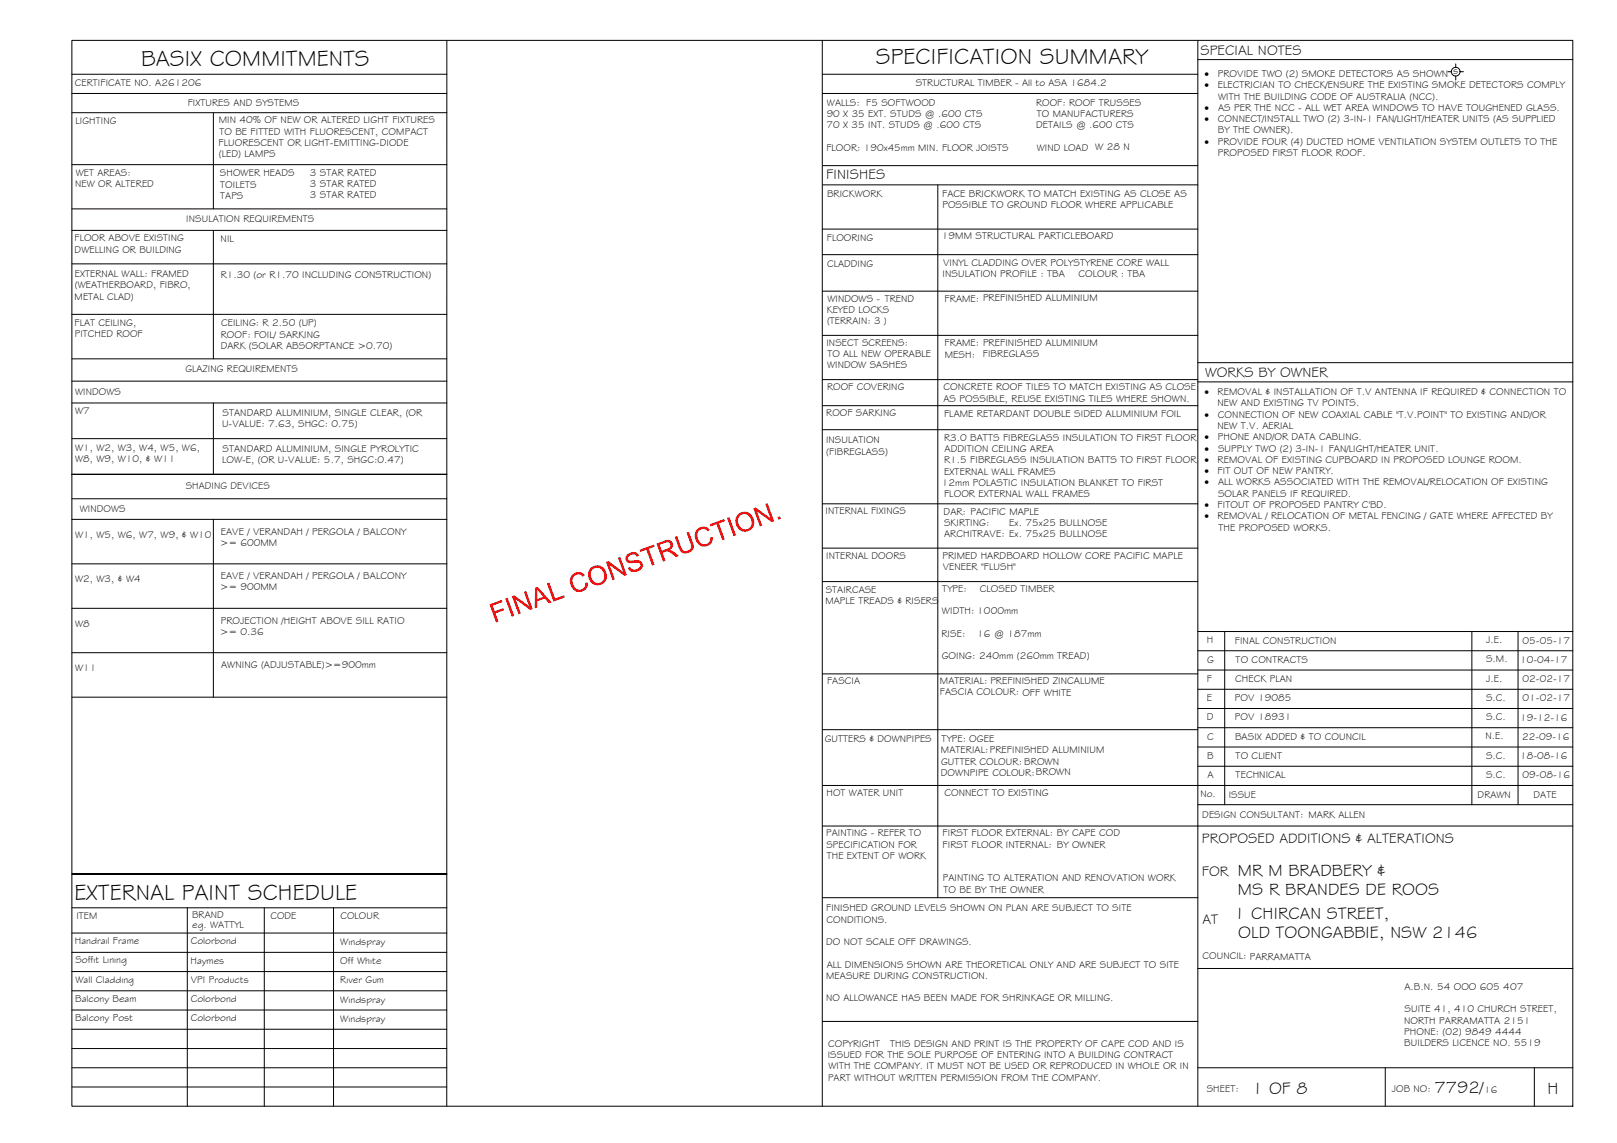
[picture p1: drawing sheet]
<svg xmlns="http://www.w3.org/2000/svg" width="420mm" height="297mm" viewBox="0 0 420 297" stroke-linecap="round" stroke-linejoin="round" font-family="sans-serif">
<defs><g id="words">
<g font-size="5.9">
<text x="36.7" y="17.2">BASIX COMMITMENTS</text>
<text x="227.6" y="16.8">SPECIFICATION SUMMARY</text>
<text x="19.4" y="233.8">EXTERNAL PAINT SCHEDULE</text>
</g>
<g font-size="4.5">
<text x="321.7" y="227.6">MR M BRADBERY &amp;</text>
<text x="321.7" y="232.7">MS R BRANDES DE ROOS</text>
<text x="320.7" y="238.7">1 CHIRCAN STREET,</text>
<text x="321.8" y="243.7">OLD TOONGABBIE, NSW 2146</text>
<text x="325.3" y="284.2">1 OF 8</text>
<text x="372.7" y="284.1">7792/</text>
<text x="402.1" y="284.2">H</text>
</g>
<g font-size="3.7">
<text x="311.9" y="14.3">SPECIAL NOTES</text>
<text x="214.7" y="46.6">FINISHES</text>
<text x="313.1" y="98.1">WORKS BY OWNER</text>
<text x="312.3" y="219.2">PROPOSED ADDITIONS &amp; ALTERATIONS</text>
<text x="312.3" y="227.5">FOR</text>
<text x="312.4" y="240">AT</text>
</g>
<g font-size="2.6">
<text x="19.5" y="22.5">CERTIFICATE NO. A261206</text>
<text x="237.9" y="22.4">STRUCTURAL TIMBER - All to ASA 1684.2</text>
<text x="313" y="20">·</text>
<text x="313" y="22.9">·</text>
<text x="316.4" y="22.9">ELECTRICIAN TO CHECK/ENSURE THE EXISTING SMOKE DETECTORS COMPLY</text>
<text x="316.4" y="20">PROVIDE TWO (2) SMOKE DETECTORS AS SHOWN</text>
<text x="377.6" y="19.2">s</text>
<text x="48.8" y="27.5">FIXTURES AND SYSTEMS</text>
<text x="214.9" y="27.4">WALLS: F5 SOFTWOOD</text>
<text x="269.2" y="27.4">ROOF: ROOF TRUSSES</text>
<text x="313" y="28.8">·</text>
<text x="316.5" y="28.8">AS PER THE NCC - ALL WET AREA WINDOWS TO HAVE TOUGHENED GLASS.</text>
<text x="316.5" y="25.9">WITH THE BUILDING CODE OF AUSTRALIA (NCC).</text>
<text x="19.6" y="32.2">LIGHTING</text>
<text x="56.8" y="32">MIN 40% OF NEW OR ALTERED LIGHT FIXTURES</text>
<text x="57" y="35">TO BE FITTED WITH FLUORESCENT, COMPACT</text>
<text x="214.8" y="33.3">70 X 35 INT. STUDS @ .600 CTS</text>
<text x="214.8" y="30.4">90 X 35 EXT. STUDS @ .600 CTS</text>
<text x="269.2" y="33.3">DETAILS @ .600 CTS</text>
<text x="269.4" y="30.4">TO MANUFACTURERS</text>
<text x="313" y="31.7">·</text>
<text x="316.4" y="34.7">BY THE OWNER).</text>
<text x="316.5" y="31.7">CONNECT/INSTALL TWO (2) 3-IN-1 FAN/LIGHT/HEATER UNITS (AS SUPPLIED</text>
<text x="56.8" y="37.9">FLUORESCENT OR LIGHT-EMITTING-DIODE</text>
<text x="56.9" y="40.8">(LED) LAMPS</text>
<text x="214.7" y="39.2">FLOOR: 190x45mm MIN. FLOOR JOISTS</text>
<text x="269.4" y="39.2">WIND LOAD W 28 N</text>
<text x="313" y="37.6">·</text>
<text x="316.4" y="37.6">PROVIDE FOUR (4) DUCTED HOME VENTILATION SYSTEM OUTLETS TO THE</text>
<text x="316.4" y="40.5">PROPOSED FIRST FLOOR ROOF.</text>
<text x="19.7" y="45.8">WET AREAS:</text>
<text x="57.2" y="45.8">SHOWER HEADS</text>
<text x="80.5" y="45.6">3 STAR RATED</text>
<text x="19.5" y="48.7">NEW OR ALTERED</text>
<text x="57.2" y="48.7">TOILETS</text>
<text x="57.2" y="51.7">TAPS</text>
<text x="80.5" y="48.6">3 STAR RATED</text>
<text x="80.5" y="51.5">3 STAR RATED</text>
<text x="214.9" y="51.2">BRICKWORK</text>
<text x="244.8" y="51.1">FACE BRICKWORK TO MATCH EXISTING AS CLOSE AS</text>
<text x="48.4" y="57.8">INSULATION REQUIREMENTS</text>
<text x="244.9" y="54.1">POSSIBLE TO GROUND FLOOR WHERE APPLICABLE</text>
<text x="19.4" y="62.7">FLOOR ABOVE EXISTING</text>
<text x="19.4" y="65.7">DWELLING OR BUILDING</text>
<text x="57.3" y="62.9">NIL</text>
<text x="214.8" y="62.7">FLOORING</text>
<text x="244.8" y="62.2">19MM STRUCTURAL PARTICLEBOARD</text>
<text x="19.4" y="72">EXTERNAL WALL: FRAMED</text>
<text x="214.9" y="69.4">CLADDING</text>
<text x="244.9" y="72">INSULATION PROFILE : TBA</text>
<text x="245.1" y="69">VINYL CLADDING OVER POLYSTYRENE CORE WALL</text>
<text x="280.2" y="72">COLOUR : TBA</text>
<text x="19.4" y="77.8">METAL CLAD)</text>
<text x="19.4" y="74.9">(WEATHERBOARD, FIBRO,</text>
<text x="57.3" y="72.2">R1.30 (or R1.70 INCLUDING CONSTRUCTION)</text>
<text x="214.8" y="81.4">KEYED LOCKS</text>
<text x="215" y="78.5">WINDOWS - TREND</text>
<text x="245.5" y="78.5">FRAME: PREFINISHED ALUMINIUM</text>
<text x="19.4" y="84.6">FLAT CEILING,</text>
<text x="19.4" y="87.6">PITCHED ROOF</text>
<text x="57.3" y="87.8">ROOF: FOIL/ SARKING</text>
<text x="57.4" y="84.8">CEILING: R 2.50 (UP)</text>
<text x="214.7" y="89.8">INSECT SCREENS:</text>
<text x="214.9" y="84.3">(TERRAIN: 3 )</text>
<text x="245.5" y="90">FRAME: PREFINISHED ALUMINIUM</text>
<text x="57.3" y="90.7">DARK (SOLAR ABSORPTANCE &gt;0.70)</text>
<text x="214.9" y="95.7">WINDOW SASHES</text>
<text x="215" y="92.8">TO ALL NEW OPERABLE</text>
<text x="245.5" y="92.9">MESH:</text>
<text x="255.4" y="92.8">FIBREGLASS</text>
<text x="48.2" y="96.7">GLAZING REQUIREMENTS</text>
<text x="214.9" y="101.4">ROOF COVERING</text>
<text x="245.1" y="101.4">CONCRETE ROOF TILES TO MATCH EXISTING AS CLOSE</text>
<text x="19.5" y="107.5">W7</text>
<text x="19.5" y="102.6">WINDOWS</text>
<text x="245.2" y="104.4">AS POSSIBLE, REUSE EXISTING TILES WHERE SHOWN.</text>
<text x="313" y="102.7">·</text>
<text x="316.4" y="102.7">REMOVAL &amp; INSTALLATION OF T.V ANTENNA IF REQUIRED &amp; CONNECTION TO</text>
<text x="316.4" y="105.6">NEW AND EXISTING TV POINTS.</text>
<text x="57.7" y="111.1">U-VALUE: 7.63, SHGC: 0.75)</text>
<text x="57.8" y="108.2">STANDARD ALUMINIUM, SINGLE CLEAR, (OR</text>
<text x="214.7" y="108.2">ROOF SARKING</text>
<text x="245.3" y="108.3">FLAME RETARDANT DOUBLE SIDED ALUMINIUM FOIL</text>
<text x="313" y="108.6">·</text>
<text x="316.4" y="111.5">NEW T.V. AERIAL</text>
<text x="316.5" y="108.6">CONNECTION OF NEW COAXIAL CABLE &quot;T.V.POINT&quot; TO EXISTING AND/OR</text>
<text x="19.5" y="117.2">W1, W2, W3, W4, W5, W6,</text>
<text x="57.8" y="117.4">STANDARD ALUMINIUM, SINGLE PYROLYTIC</text>
<text x="214.6" y="115.2">INSULATION</text>
<text x="214.7" y="118.1">(FIBREGLASS)</text>
<text x="245.3" y="114.5">R3.0 BATTS FIBREGLASS INSULATION TO FIRST FLOOR</text>
<text x="245.4" y="117.4">ADDITION CEILING AREA</text>
<text x="313" y="114.4">·</text>
<text x="313" y="117.4">·</text>
<text x="316.4" y="114.4">PHONE AND/OR DATA CABLING.</text>
<text x="316.5" y="117.4">SUPPLY TWO (2) 3-IN-1 FAN/LIGHT/HEATER UNIT.</text>
<text x="19.5" y="120.2">W8, W9, W10, &amp; W11</text>
<text x="57.7" y="120.4">LOW-E, (OR U-VALUE: 5.7, SHGC:0.47)</text>
<text x="245.3" y="120.4">R1.5 FIBREGLASS INSULATION BATTS TO FIRST FLOOR</text>
<text x="245.3" y="123.3">EXTERNAL WALL FRAMES</text>
<text x="313" y="120.3">·</text>
<text x="313" y="123.2">·</text>
<text x="316.4" y="120.3">REMOVAL OF EXISTING CUPBOARD IN PROPOSED LOUNGE ROOM.</text>
<text x="316.4" y="123.2">FIT OUT OF NEW PANTRY.</text>
<text x="48.3" y="127.2">SHADING DEVICES</text>
<text x="244.8" y="126.3">12mm POLASTIC INSULATION BLANKET TO FIRST</text>
<text x="245.3" y="129.2">FLOOR EXTERNAL WALL FRAMES</text>
<text x="313" y="126.2">·</text>
<text x="316.5" y="126.2">ALL WORKS ASSOCIATED WITH THE REMOVAL/RELOCATION OF EXISTING</text>
<text x="316.5" y="129.1">SOLAR PANELS IF REQUIRED.</text>
<text x="20.7" y="133.1">WINDOWS</text>
<text x="214.5" y="133.6">INTERNAL FIXINGS</text>
<text x="245.2" y="133.7">DAR: PACIFIC MAPLE</text>
<text x="245.3" y="136.7">SKIRTING:</text>
<text x="262.3" y="136.7">Ex. 75x25 BULLNOSE</text>
<text x="313" y="132">·</text>
<text x="313" y="135">·</text>
<text x="316.4" y="132">FITOUT OF PROPOSED PANTRY C'BD.</text>
<text x="316.4" y="135">REMOVAL / RELOCATION OF METAL FENCING / GATE WHERE AFFECTED BY</text>
<text x="316.6" y="137.9">THE PROPOSED WORKS.</text>
<text x="19.5" y="139.7">W1, W5, W6, W7, W9, &amp; W10</text>
<text x="57.2" y="141.9">&gt;= 600MM</text>
<text x="57.3" y="139">EAVE / VERANDAH / PERGOLA / BALCONY</text>
<text x="245.3" y="139.6">ARCHITRAVE: Ex. 75x25 BULLNOSE</text>
<text x="214.7" y="145.3">INTERNAL DOORS</text>
<text x="244.9" y="145.2">PRIMED HARDBOARD HOLLOW CORE PACIFIC MAPLE</text>
<text x="244.9" y="148.2">VENEER &quot;FLUSH&quot;</text>
<text x="19.5" y="151.3">W2, W3, &amp; W4</text>
<text x="57.2" y="153.4">&gt;= 900MM</text>
<text x="57.3" y="150.5">EAVE / VERANDAH / PERGOLA / BALCONY</text>
<text x="214.6" y="154.2">STAIRCASE</text>
<text x="244.8" y="153.7">TYPE:</text>
<text x="254.6" y="153.7">CLOSED TIMBER</text>
<text x="214.5" y="157.1">MAPLE TREADS &amp; RISERS</text>
<text x="244.8" y="159.6">WIDTH: 1000mm</text>
<text x="19.5" y="162.8">W8</text>
<text x="57.2" y="165">&gt;= 0.36</text>
<text x="57.4" y="162">PROJECTION /HEIGHT ABOVE SILL RATIO</text>
<text x="244.6" y="165.4">RISE:</text>
<text x="253.9" y="165.4">16 @ 187mm</text>
<text x="313.6" y="167.2">H</text>
<text x="320.9" y="167.2">FINAL CONSTRUCTION</text>
<text x="386.2" y="167.1">J.E.</text>
<text x="395.6" y="167.3">05-05-17</text>
<text x="57.5" y="173.6">AWNING (ADJUSTABLE)&gt;=900mm</text>
<text x="244.7" y="171.3">GOING: 240mm (260mm TREAD)</text>
<text x="313.7" y="172.2">G</text>
<text x="321.1" y="172.2">TO CONTRACTS</text>
<text x="386.1" y="172.1">S.M.</text>
<text x="395" y="172.3">10-04-17</text>
<text x="19.5" y="174.4">W11</text>
<text x="214.9" y="177.8">FASCIA</text>
<text x="244.2" y="177.8">MATERIAL: PREFINISHED ZINCALUME</text>
<text x="313.6" y="177.2">F</text>
<text x="321" y="177.2">CHECK PLAN</text>
<text x="386.2" y="177.1">J.E.</text>
<text x="395.6" y="177.3">02-02-17</text>
<text x="244.2" y="180.7">FASCIA COLOUR: OFF WHITE</text>
<text x="313.6" y="182.2">E</text>
<text x="320.9" y="182.2">POV 19085</text>
<text x="386.1" y="182.2">S.C.</text>
<text x="395.6" y="182.3">01-02-17</text>
<text x="313.6" y="187.2">D</text>
<text x="320.9" y="187.2">POV 18931</text>
<text x="386.1" y="187.1">S.C.</text>
<text x="395" y="187.3">19-12-16</text>
<text x="214.3" y="192.7">GUTTERS &amp; DOWNPIPES</text>
<text x="244.5" y="195.8">MATERIAL:PREFINISHED ALUMINIUM</text>
<text x="244.7" y="192.9">TYPE: OGEE</text>
<text x="313.7" y="197.2">B</text>
<text x="313.7" y="192.2">C</text>
<text x="320.9" y="192.2">BASIX ADDED &amp; TO COUNCIL</text>
<text x="321.1" y="197.2">TO CLIENT</text>
<text x="386" y="192.1">N.E.</text>
<text x="386.1" y="197.2">S.C.</text>
<text x="395" y="197.3">18-08-16</text>
<text x="395.5" y="192.3">22-09-16</text>
<text x="244.5" y="201.7">DOWNPIPE COLOUR:BROWN</text>
<text x="244.5" y="198.7">GUTTER COLOUR: BROWN</text>
<text x="313.7" y="202.2">A</text>
<text x="321.1" y="202.2">TECHNICAL</text>
<text x="386.1" y="202.2">S.C.</text>
<text x="395.6" y="202.3">09-08-16</text>
<text x="214.8" y="206.8">HOT WATER UNIT</text>
<text x="245.4" y="207">CONNECT TO EXISTING</text>
<text x="311.9" y="207.1">No.</text>
<text x="319.3" y="207.3">ISSUE</text>
<text x="383.9" y="207.5">DRAWN</text>
<text x="398.5" y="207.4">DATE</text>
<text x="312.4" y="212.6">DESIGN CONSULTANT: MARK ALLEN</text>
<text x="214.7" y="217.3">PAINTING - REFER TO</text>
<text x="214.7" y="220.3">SPECIFICATION FOR</text>
<text x="244.9" y="217.3">FIRST FLOOR EXTERNAL: BY CAPE COD</text>
<text x="244.9" y="220.3">FIRST FLOOR INTERNAL: BY OWNER</text>
<text x="214.8" y="223.2">THE EXTENT OF WORK</text>
<text x="245" y="229">PAINTING TO ALTERATION AND RENOVATION WORK</text>
<text x="245.1" y="232">TO BE BY THE OWNER</text>
<text x="19.8" y="238.9">ITEM</text>
<text x="49.9" y="238.6">BRAND</text>
<text x="70.3" y="238.9">CODE</text>
<text x="88.5" y="238.8">COLOUR</text>
<text x="214.7" y="236.8">FINISHED GROUND LEVELS SHOWN ON PLAN ARE SUBJECT TO SITE</text>
<text x="214.8" y="239.7">CONDITIONS.</text>
<text x="19.5" y="245.4">Handrail Frame</text>
<text x="49.6" y="245.4">Colorbond</text>
<text x="50" y="241.1">eg. WATTYL</text>
<text x="88.4" y="245.5">Windspray</text>
<text x="214.7" y="245.6">DO NOT SCALE OFF DRAWINGS.</text>
<text x="19.6" y="250.4">Soffit Lining</text>
<text x="49.5" y="250.4">Haymes</text>
<text x="88.4" y="250.5">Off White</text>
<text x="214.8" y="251.5">ALL DIMENSIONS SHOWN ARE THEORETICAL ONLY AND ARE SUBJECT TO SITE</text>
<text x="312.5" y="249.3">COUNCIL: PARRAMATTA</text>
<text x="19.6" y="255.4">Wall Cladding</text>
<text x="49.6" y="255.4">VPI Products</text>
<text x="88.4" y="255.5">River Gum</text>
<text x="214.7" y="254.4">MEASURE DURING CONSTRUCTION.</text>
<text x="364.9" y="257.3">A.B.N. 54 OOO 605 407</text>
<text x="19.5" y="260.4">Balcony Beam</text>
<text x="49.6" y="260.4">Colorbond</text>
<text x="88.4" y="260.5">Windspray</text>
<text x="214.7" y="260.3">NO ALLOWANCE HAS BEEN MADE FOR SHRINKAGE OR MILLING.</text>
<text x="364.9" y="263.1">SUITE 41, 410 CHURCH STREET,</text>
<text x="19.6" y="265.3">Balcony Post</text>
<text x="49.6" y="265.4">Colorbond</text>
<text x="88.4" y="265.5">Windspray</text>
<text x="364.8" y="266">NORTH PARRAMATTA 2151</text>
<text x="364.9" y="269">PHONE: (02) 9849 4444</text>
<text x="215.1" y="274.9">ISSUED FOR THE SOLE PURPOSE OF ENTERING INTO A BUILDING CONTRACT</text>
<text x="215.2" y="272">COPYRIGHT</text>
<text x="231.3" y="272">THIS DESIGN AND PRINT IS THE PROPERTY OF CAPE COD AND IS</text>
<text x="364.9" y="271.9">BUILDERS LICENCE NO. 5519</text>
<text x="215.2" y="280.8">PART WITHOUT WRITTEN PERMISSION FROM THE COMPANY.</text>
<text x="215.3" y="277.9">WITH THE COMPANY. IT MUST NOT BE USED OR REPRODUCED IN WHOLE OR IN</text>
<text x="313.6" y="283.8">SHEET:</text>
<text x="361.7" y="283.9">JOB NO:</text>
<text x="385.6" y="284.1">16</text>
</g>
</g></defs>
<!-- layer: BORDER -->
<g fill="none" stroke="#000" stroke-width=".26">
<path d="M18.7 10.5h390v277h-390zM116.1 10.5v277M213.7 19.3h97.5M213.7 10.5v277M311.2 15.5h97.5M311.2 10.5v277M213.7 24.3h97.5M213.7 59.5h97.5M213.8 48h97.4M213.8 43h97.4M243.7 48v185.3M213.7 75.7h97.5"/>
<path d="M213.7 66.2h97.5M213.7 87.2h97.5M213.7 98.7h97.5M311.2 94.2h97.5M311.2 99.2h97.5M213.7 105.4h97.5M213.7 111.7h97.5M213.7 130.9h97.5M213.7 142.4h97.5M213.7 151.1h97.5M213.7 175.1h97.5M311.2 179.1h97.5"/>
<path d="M311.2 174.1h97.5M311.2 169.1h97.5M311.2 164.1h97.5M318.2 164.1v45M382.4 164.1v45M394.4 164.1v45M213.7 189.6h97.5M311.2 199.1h97.5M311.2 194.1h97.5M311.2 189.1h97.5M311.2 184.1h97.5M213.7 204.1h195"/>
<path d="M213.7 214.7h195M311.2 209.1h97.5M18.7 235.9h97.4M48.7 235.9v51.6M68.7 235.9v51.6M86.7 235.9v51.6M116.1 227.1h-97.4h97.4M213.7 233.3h97.5M18.7 242.5h97.4M18.7 247.5h97.4M18.7 252.5h97.4M18.7 257.5h97.4"/>
<path d="M311.2 251.7h97.5M18.7 277.5h97.4M18.7 262.5h97.4M18.7 267.5h97.4M18.7 272.5h97.4M213.7 265.4h97.5M311.2 277.5h97.5M359.9 277.5v10M398.7 277.5v10M18.7 282.5h97.4"/>
</g>
<!-- layer: BASIX -->
<g fill="none" stroke="#000" stroke-width=".26">
<path d="M18.7 19.3h97.4M18.7 24.3h97.4M18.7 29.3h97.4M55.4 29.3v25M18.7 42.8h97.4M18.7 54.3h97.4M18.7 59.9h97.4M55.4 59.9v33.4M18.7 68.6h97.4M18.7 81.7h97.4M18.7 99.1h97.4M18.7 93.3h97.4"/>
<path d="M18.7 114h97.4M18.7 104.7h97.4M55.4 104.7v18.6M18.7 129.6h97.4M18.7 135h97.4M55.4 135v46.2M116.1 123.3h-97.4h97.4M18.7 146.5h97.4M18.7 158.1h97.4M18.7 169.6h97.4M18.7 181.2h97.4"/>
</g>
<!-- layer: SERVICES -->
<g fill="none" stroke="#000" stroke-width=".26">
<path d="M376.2 18.6h.9M378.3 16.6v.9M378.3 19.8v1M379.4 18.6h.9"/>
<circle cx="378.2" cy="18.6" r="1.13"/>
</g>
<!-- layer: Stamp - Final Construction -->
<g fill="#f00">
<path d="M127.2 157.1l3.2-1.2 .2 .6-2.6 .9 .6 1.4 2.2-.8 .2 .6-2.3 .8 .8 2.1-.6 .3z"/>
<path d="M131.3 155.6l.6-.2 1.7 4.7-.6 .2z"/>
<path d="M133 155l.7-.3 3.7 2.8-1.3-3.7 .6-.2 1.7 4.7-.6 .2-3.8-2.8 1.3 3.7-.6 .3z"/>
<path d="M142.1 151.6l.6-.2 1.5 4.1 2.4-.8 .2 .6-3 1z"/>
<path d="M148.6 149.5l.7-.6 .9-.2 1 .1 .5 .4 .3 .3-.6 .4-.9-.6-1.1 .2-.6 .7-.1 1 .6 1.3 .4 .5 .7 .3 1.1-.3 .5-.7 .1-.8 .6-.1v.8l-.5 1-.7 .4-.8 .3-1-.2-.7-.5-.6-.8-.3-1.2v-.9z"/>
<path d="M157.5 146l.6-.2 3.8 2.8-1.3-3.7 .5-.2 1.8 4.7-.7 .2-3.8-2.8 1.4 3.7-.6 .2z"/>
<path d="M162.8 144.3l1-.6 .9-.2 .8 .2 .6 .7-.6 .3-.5-.5-.6-.1-1 .5a.73 .73 0 0 0 0 1 .73 .73 0 0 0 .9 .1l1.4-.1 .9 .3 .4 .8-.3 1.2-.9 .5-1 .3-.7-.1-.5-.4-.5-.6 .6-.3 .5 .6 1 .1 1-.6 .2-.6-.2-.4-.4-.2-1.9 .2-1-.4-.4-.8z"/>
<path d="M166.2 142.9l3.7-1.4 .2 .6-1.5 .5 1.5 4.2-.7 .2-1.5-4.1-1.5 .5z"/>
<path d="M175.3 139.5l.6-.2 1.4 3.5 .6 .4 .7-.1 .8-.5 .2-.5-1.2-3.7 .6-.2 1.2 3.4v.8l-.2 .5-.6 .5-.8 .4h-.7l-.8-.3-.6-.9z"/>
<path d="M181.2 137.5l.7-.5 1.1-.1 .7 .2 .6 .4 .1 .2-.5 .4-.8-.6-1.2 .2-.5 .5-.2 1.1 .6 1.5 1 .6 1.2-.3 .4-.5 .1-.9 .7-.1-.1 1-.5 .8-.8 .5-1.1 .1-.8-.2-.7-.7-.6-1.1-.1-1.1 .2-.8z"/>
<path d="M184.4 136.2l3.8-1.3 .1 .5-1.5 .6 1.5 4.1-.6 .3-1.5-4.2-1.6 .6z"/>
<path d="M188.9 134.6l.6-.2 1.7 4.7-.6 .2z"/>
<path d="M195.7 132.1l.7-.2 3.8 2.8-1.4-3.7 .6-.2 1.8 4.7-.7 .2-3.8-2.8 1.3 3.7-.6 .2z"/>
<path d="M202 134.4l.7-.2 .2 .6-.6 .3z"/>
<path d="M139 152.8l.7-.3 3.6 4-.7 .3-1-1.3-2 .7v1.7l-.7 .2zM139.5 153.1l.1 2.6 1.6-.6z"/>
<path d="M153.3 147.8l.6-.5 1.1-.4 .6 .1 1.1 .4 .6 .8 .4 1.2-.1 .9-.5 1-.7 .5-1.1 .3-.8-.1-.8-.5-.4-.5-.5-1.3 .1-1zM154 148l-.4 .5-.1 .9 .5 1.5 1.2 .6 1.1-.2 .5-.6 .2-.6v-.8l-.5-1-.5-.6-.8-.2-.6 .1z"/>
<path d="M170.6 141.3l2.6-1 .9 .1 .6 .6 .2 .8-.3 .6-.6 .6 .9 .3 1.6 1.2-.8 .3-2-1.4h-.8l-.7 .3 .7 2-.6 .3zM171.4 141.6l.6 1.5 1.9-.7 .3-.7-.2-.6-.5-.2z"/>
<path d="M191.7 133.8l.6-.5 1.1-.3 .9 .1 .9 .6 .6 1 .2 1-.2 1.1-.5 .7-.9 .5-1.1 .2-.7-.2-.7-.5-.5-.9-.3-1.1 .1-.9zM192.3 134l-.5 1v.7l.5 1.2 1.1 .7 1.3-.3 .5-.6 .1-.6-.1-.9-.3-.8-.5-.5-.7-.3h-.6z"/>
</g>
<use href="#words"/>
</svg>
